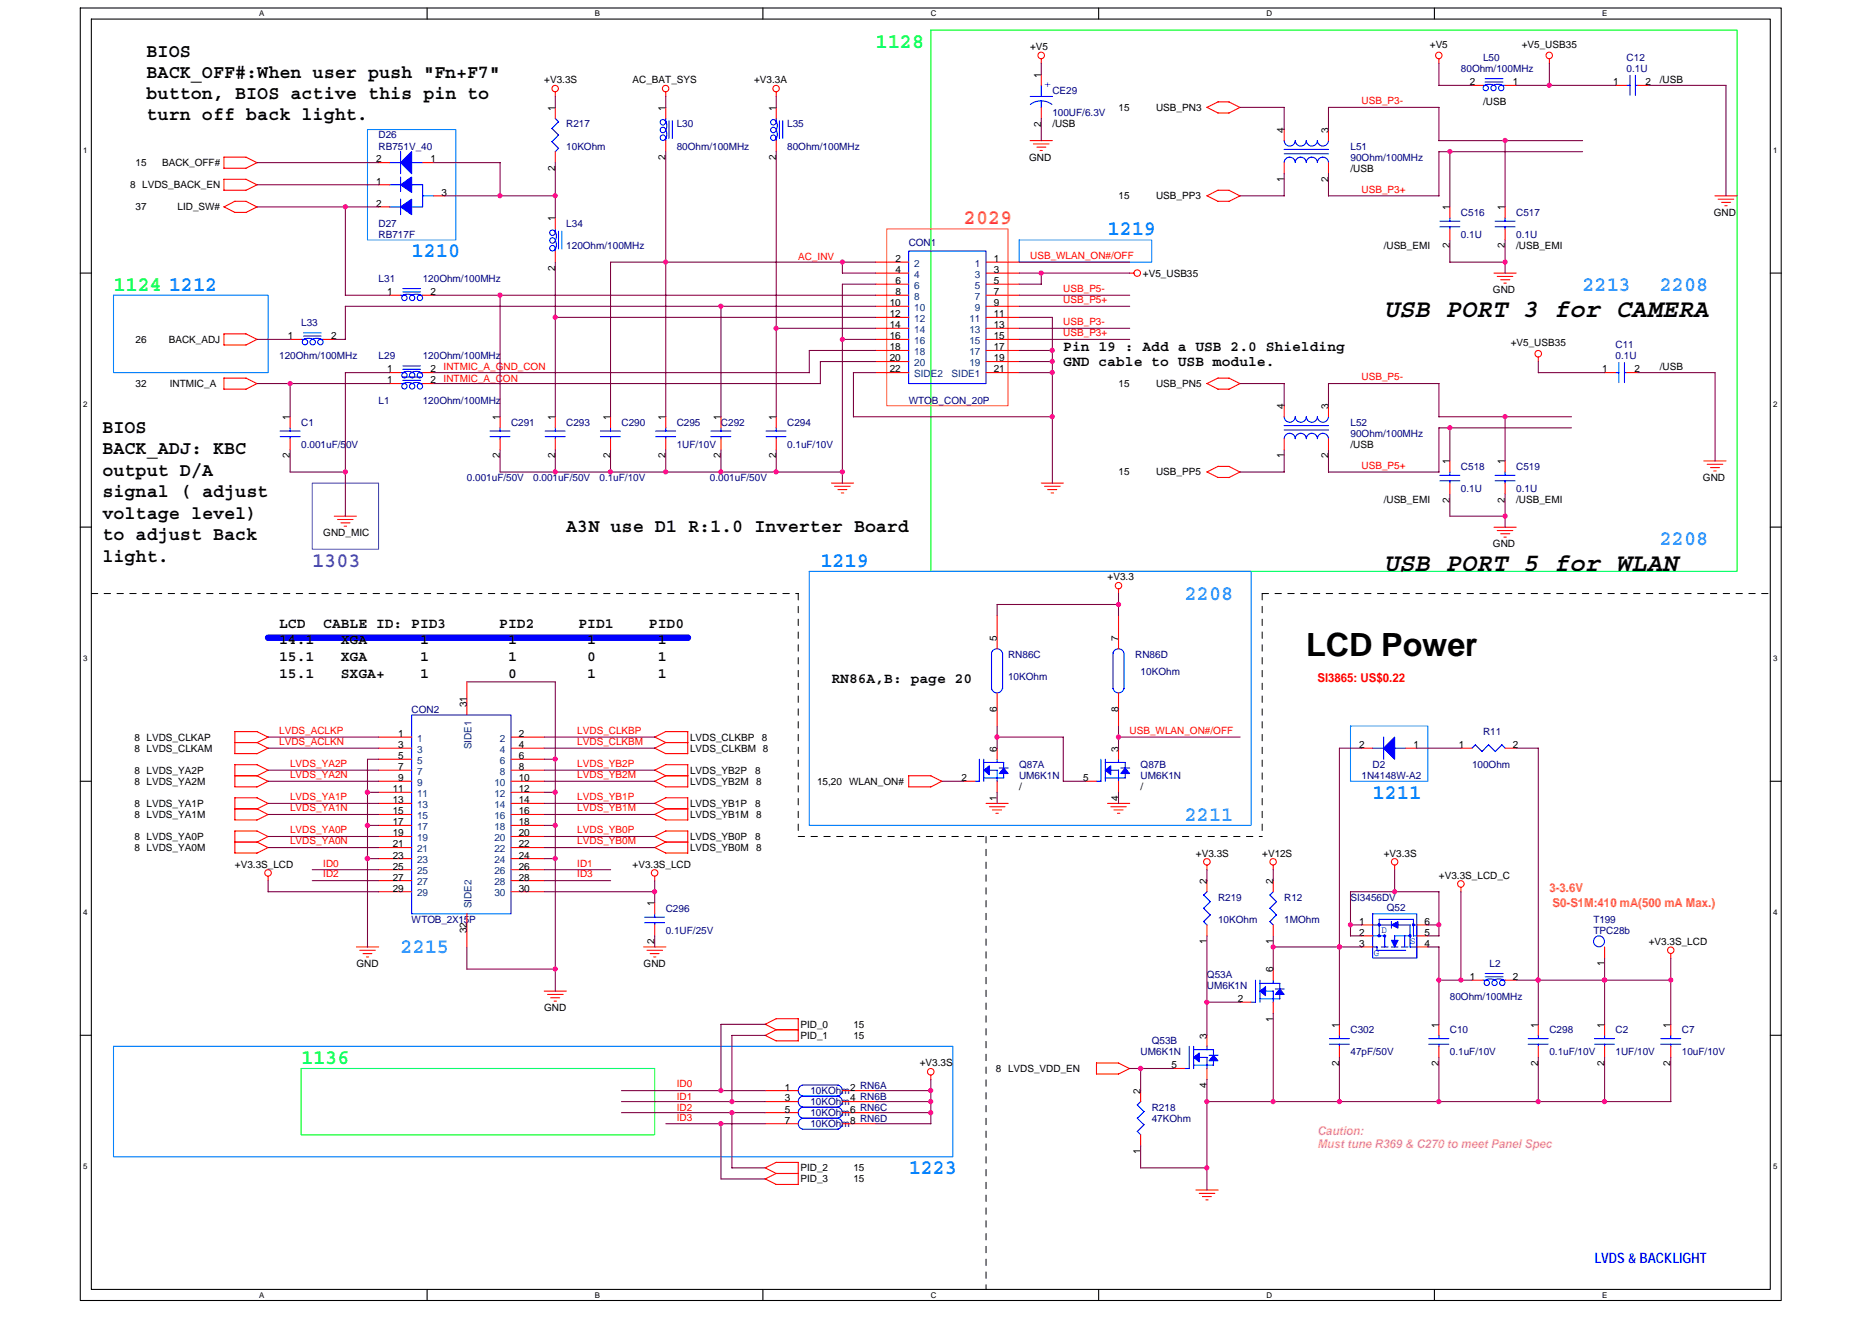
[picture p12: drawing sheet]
<svg xmlns="http://www.w3.org/2000/svg" width="297mm" height="210mm" viewBox="0 0 297 210" stroke-linecap="round" stroke-linejoin="round" font-family="sans-serif">
<defs><g id="words">
<text font-size="5.1" x="207.3" y="104.1">LCD Power</text>
<g font-size="4">
<text x="219.6" y="50.3">USB PORT 3 for CAMERA</text>
<text x="219.6" y="90.6">USB PORT 5 for WLAN</text>
</g>
<g font-size="3.3" fill="#0f0">
<text x="138.9" y="7.6">1128</text>
<text x="18" y="46.1">1124</text>
<text x="47.8" y="168.8">1136</text>
</g>
<text font-size="3.3" fill="#ff8000" x="152.9" y="35.6">2029</text>
<g font-size="3.3" fill="#0080ff">
<text x="65.3" y="40.9">1210</text>
<text x="175.7" y="37.3">1219</text>
<text x="26.8" y="46.1">1212</text>
<text x="130.2" y="89.9">1219</text>
<text x="217.8" y="126.7">1211</text>
<text x="144.2" y="186.3">1223</text>
</g>
<g font-size="3.3" fill="#0ff">
<text x="251.1" y="46.1">2213</text>
<text x="263.4" y="46.1">2208</text>
<text x="263.4" y="86.4">2208</text>
<text x="188" y="95.2">2208</text>
<text x="188" y="130.2">2211</text>
<text x="63.6" y="151.3">2215</text>
</g>
<text font-size="3.3" fill="#8000ff" x="49.5" y="89.9">1303</text>
<g font-size="3">
<text x="23.3" y="9.1">BIOS</text>
<text x="23.3" y="12.4">BACK_OFF#:When user push &quot;Fn+F7&quot;</text>
<text x="23.3" y="15.7">button, BIOS active this pin to</text>
<text x="23.3" y="19">turn off back light.</text>
<text x="16.3" y="68.6">BIOS</text>
<text x="16.3" y="72.1">BACK_ADJ: KBC</text>
<text x="16.3" y="75.5">output D/A</text>
<text x="16.3" y="78.9">signal ( adjust</text>
<text x="16.3" y="82.3">voltage level)</text>
<text x="16.3" y="85.7">to adjust Back</text>
<text x="16.3" y="89.1">light.</text>
<text x="89.8" y="84.4">A3N use D1 R:1.0 Inverter Board</text>
</g>
<g font-size="2.3">
<text x="168.7" y="55.8">Pin 19 : Add a USB 2.0 Shielding</text>
<text x="168.7" y="58.1">GND cable to USB module.</text>
<text x="44.3" y="99.6">LCD</text>
<text x="51.3" y="99.6">CABLE ID: PID3</text>
<text x="79.2" y="99.6">PID2</text>
<text x="91.8" y="99.6">PID1</text>
<text x="103" y="99.6">PID0</text>
<text x="44.3" y="102.2">14.1</text>
<text x="44.3" y="104.9">15.1</text>
<text x="44.3" y="107.5">15.1</text>
<text x="54.1" y="102.2">XGA</text>
<text x="54.1" y="104.9">XGA</text>
<text x="54.1" y="107.5">SXGA+</text>
<text x="66.7" y="102.2">1</text>
<text x="66.7" y="104.9">1</text>
<text x="66.7" y="107.5">1</text>
<text x="80.6" y="102.2">1</text>
<text x="80.6" y="104.9">1</text>
<text x="80.6" y="107.5">0</text>
<text x="93.2" y="102.2">1</text>
<text x="93.2" y="104.9">0</text>
<text x="93.2" y="107.5">1</text>
<text x="104.4" y="102.2">1</text>
<text x="104.4" y="104.9">1</text>
<text x="104.4" y="107.5">1</text>
<text x="131.9" y="108.3">RN86A,B: page 20</text>
</g>
<text font-size="2.3" fill="#00f" x="253" y="200.3">LVDS &amp; BACKLIGHT</text>
<text font-size="1.9" fill="#f00" x="209" y="108.2">SI3865: US$0.22</text>
<g font-size="1.9" fill="#ff8000">
<text x="245.8" y="141.5">3-3.6V</text>
<text x="246.4" y="143.9">S0-S1M:410 mA(500 mA Max.)</text>
</g>
<g font-size="1.9" fill="#ff80c0">
<text x="209" y="180.1">Caution:</text>
<text x="209" y="182.1">Must tune R369 &amp; C270 to meet Panel Spec</text>
</g>
<g font-size="1.6">
<text x="163.5" y="8">+V5</text>
<text x="226.9" y="7.6">+V5</text>
<text x="241.5" y="7.6">+V5_USB35</text>
<text x="86.4" y="13.2">+V3.3S</text>
<text x="88.1" y="17.6" transform="rotate(-90 88.1 17.6)">1</text>
<text x="100.4" y="13.2">AC_BAT_SYS</text>
<text x="105.6" y="17.6" transform="rotate(-90 105.6 17.6)">1</text>
<text x="119.7" y="13.2">+V3.3A</text>
<text x="123.1" y="17.6" transform="rotate(-90 123.1 17.6)">1</text>
<text x="165.2" y="12.3" transform="rotate(-90 165.2 12.3)">1</text>
<text x="177.5" y="17.6">15</text>
<text x="183.4" y="17.6">USB_PN3</text>
<text x="233.2" y="13.5">2</text>
<text x="235.3" y="16.7">/USB</text>
<text x="240" y="13.5">1</text>
<text x="256" y="13.5">1</text>
<text x="261.1" y="13.5">2</text>
<text x="263.4" y="13.2">/USB</text>
<text x="165.2" y="20.1" transform="rotate(-90 165.2 20.1)">2</text>
<text x="167" y="20.2">/USB</text>
<text x="203.7" y="21.1" transform="rotate(-90 203.7 21.1)">4</text>
<text x="210.8" y="21.1" transform="rotate(-90 210.8 21.1)">3</text>
<text x="20.6" y="29.9">8 LVDS_BACK_EN</text>
<text x="21.5" y="26.4">15</text>
<text x="25.7" y="26.4">BACK_OFF#</text>
<text x="59.7" y="25.8">2</text>
<text x="59.7" y="29.3">1</text>
<text x="68.3" y="25.8">1</text>
<text x="88.1" y="27.2" transform="rotate(-90 88.1 27.2)">2</text>
<text x="105.6" y="25.4" transform="rotate(-90 105.6 25.4)">2</text>
<text x="123.1" y="25.4" transform="rotate(-90 123.1 25.4)">2</text>
<text x="163.3" y="25.5">GND</text>
<text x="203.7" y="28.9" transform="rotate(-90 203.7 28.9)">1</text>
<text x="210.8" y="28.9" transform="rotate(-90 210.8 28.9)">2</text>
<text x="214.3" y="27.2">/USB</text>
<text x="21.5" y="33.4">37</text>
<text x="28.2" y="33.4">LID_SW#</text>
<text x="59.7" y="32.8">2</text>
<text x="70.1" y="31.1">3</text>
<text x="88.1" y="35.1" transform="rotate(-90 88.1 35.1)">1</text>
<text x="177.5" y="31.6">15</text>
<text x="183.4" y="31.6">USB_PP3</text>
<text x="230" y="33.3" transform="rotate(-90 230 33.3)">1</text>
<text x="238.8" y="33.3" transform="rotate(-90 238.8 33.3)">1</text>
<text x="271.9" y="34.2">GND</text>
<text x="142.1" y="41.6">2</text>
<text x="157.7" y="41.6">1</text>
<text x="219.6" y="39.5">/USB_EMI</text>
<text x="230" y="39.4" transform="rotate(-90 230 39.4)">2</text>
<text x="238.8" y="39.4" transform="rotate(-90 238.8 39.4)">2</text>
<text x="240.6" y="39.5">/USB_EMI</text>
<text x="61.4" y="46.8">1</text>
<text x="68.3" y="46.8">2</text>
<text x="88.1" y="42.9" transform="rotate(-90 88.1 42.9)">2</text>
<text x="142.1" y="43.3">4</text>
<text x="142.1" y="45.1">6</text>
<text x="142.1" y="46.8">8</text>
<text x="157.7" y="43.3">3</text>
<text x="157.7" y="45.1">5</text>
<text x="157.7" y="46.8">7</text>
<text x="181.4" y="43.9">+V5_USB35</text>
<text x="236.9" y="46.5">GND</text>
<text x="45.7" y="53.8">1</text>
<text x="52.5" y="53.8">2</text>
<text x="141.2" y="48.6">10</text>
<text x="141.2" y="50.3">12</text>
<text x="141.2" y="52.1">14</text>
<text x="141.2" y="53.8">16</text>
<text x="157.7" y="48.6">9</text>
<text x="157.7" y="50.3">11</text>
<text x="157.7" y="52.1">13</text>
<text x="157.7" y="53.8">15</text>
<text x="21.5" y="54.4">26</text>
<text x="26.8" y="54.4">BACK_ADJ</text>
<text x="61.4" y="59.1">1</text>
<text x="68.3" y="59.1">2</text>
<text x="141.2" y="55.6">18</text>
<text x="141.2" y="57.3">20</text>
<text x="141.2" y="59.1">22</text>
<text x="157.7" y="55.6">17</text>
<text x="157.7" y="57.3">19</text>
<text x="157.7" y="59.1">21</text>
<text x="239.7" y="54.9">+V5_USB35</text>
<text x="254.2" y="59.1">1</text>
<text x="259.3" y="59.1">2</text>
<text x="263.4" y="58.8">/USB</text>
<text x="21.5" y="61.4">32</text>
<text x="26.9" y="61.4">INTMIC_A</text>
<text x="61.4" y="60.8">1</text>
<text x="68.3" y="60.8">2</text>
<text x="177.5" y="61.4">15</text>
<text x="183.4" y="61.4">USB_PN5</text>
<text x="203.7" y="64.9" transform="rotate(-90 203.7 64.9)">4</text>
<text x="210.8" y="64.9" transform="rotate(-90 210.8 64.9)">3</text>
<text x="46" y="66.7" transform="rotate(-90 46 66.7)">1</text>
<text x="79.3" y="66.7" transform="rotate(-90 79.3 66.7)">1</text>
<text x="88.1" y="66.7" transform="rotate(-90 88.1 66.7)">1</text>
<text x="96.9" y="66.7" transform="rotate(-90 96.9 66.7)">1</text>
<text x="105.6" y="66.7" transform="rotate(-90 105.6 66.7)">1</text>
<text x="114.4" y="66.7" transform="rotate(-90 114.4 66.7)">1</text>
<text x="123.1" y="66.7" transform="rotate(-90 123.1 66.7)">1</text>
<text x="214.3" y="71">/USB</text>
<text x="46" y="72.7" transform="rotate(-90 46 72.7)">2</text>
<text x="79.3" y="72.7" transform="rotate(-90 79.3 72.7)">2</text>
<text x="88.1" y="72.7" transform="rotate(-90 88.1 72.7)">2</text>
<text x="96.9" y="72.7" transform="rotate(-90 96.9 72.7)">2</text>
<text x="105.6" y="72.7" transform="rotate(-90 105.6 72.7)">2</text>
<text x="114.4" y="72.7" transform="rotate(-90 114.4 72.7)">2</text>
<text x="123.1" y="72.7" transform="rotate(-90 123.1 72.7)">2</text>
<text x="177.5" y="75.4">15</text>
<text x="183.4" y="75.4">USB_PP5</text>
<text x="203.7" y="72.7" transform="rotate(-90 203.7 72.7)">1</text>
<text x="210.8" y="72.7" transform="rotate(-90 210.8 72.7)">2</text>
<text x="230" y="73.7" transform="rotate(-90 230 73.7)">1</text>
<text x="238.8" y="73.7" transform="rotate(-90 238.8 73.7)">1</text>
<text x="270.2" y="76.3">GND</text>
<text x="219.6" y="79.8">/USB_EMI</text>
<text x="230" y="79.7" transform="rotate(-90 230 79.7)">2</text>
<text x="238.8" y="79.7" transform="rotate(-90 238.8 79.7)">2</text>
<text x="240.6" y="79.8">/USB_EMI</text>
<text x="51.3" y="85.1">GND_MIC</text>
<text x="236.9" y="86.8">GND</text>
<text x="175.7" y="92.1">+V3.3</text>
<text x="158.2" y="101.7" transform="rotate(-90 158.2 101.7)">5</text>
<text x="177.5" y="101.7" transform="rotate(-90 177.5 101.7)">7</text>
<text x="74.1" y="112.2" transform="rotate(-90 74.1 112.2)">31</text>
<text x="158.2" y="113" transform="rotate(-90 158.2 113)">6</text>
<text x="177.5" y="113" transform="rotate(-90 177.5 113)">8</text>
<text x="21.3" y="119.2">8 LVDS_CLKAM</text>
<text x="21.3" y="117.5">8 LVDS_CLKAP</text>
<text x="63.2" y="116.9">1</text>
<text x="63.2" y="118.7">3</text>
<text x="82.3" y="116.9">2</text>
<text x="82.3" y="118.7">4</text>
<text x="109.5" y="119.2">LVDS_CLKBM 8</text>
<text x="109.5" y="117.5">LVDS_CLKBP</text>
<text x="120.9" y="117.5">8</text>
<text x="158.2" y="119.2" transform="rotate(-90 158.2 119.2)">6</text>
<text x="177.5" y="119.2" transform="rotate(-90 177.5 119.2)">3</text>
<text x="215.7" y="118.7">2</text>
<text x="224.3" y="118.7">1</text>
<text x="231.5" y="118.7">1</text>
<text x="240" y="118.7">2</text>
<text x="21.3" y="122.7">8 LVDS_YA2P</text>
<text x="21.3" y="124.5">8 LVDS_YA2M</text>
<text x="62.3" y="125.7">11</text>
<text x="63.2" y="120.4">5</text>
<text x="63.2" y="122.2">7</text>
<text x="63.2" y="123.9">9</text>
<text x="82.3" y="120.4">6</text>
<text x="82.3" y="122.2">8</text>
<text x="82.3" y="123.9">10</text>
<text x="82.3" y="125.7">12</text>
<text x="109.5" y="122.7">LVDS_YB2P</text>
<text x="109.5" y="124.5">LVDS_YB2M</text>
<text x="119.8" y="122.7">8</text>
<text x="120" y="124.5">8</text>
<text x="129.6" y="124.5">15,20</text>
<text x="134.7" y="124.5">WLAN_ON#</text>
<text x="152.6" y="123.9">2</text>
<text x="161.7" y="125.4">/</text>
<text x="171.9" y="123.9">5</text>
<text x="181" y="125.4">/</text>
<text x="21.3" y="129.8">8 LVDS_YA1M</text>
<text x="21.3" y="128">8 LVDS_YA1P</text>
<text x="62.3" y="127.4">13</text>
<text x="62.3" y="129.2">15</text>
<text x="62.3" y="130.9">17</text>
<text x="82.3" y="127.4">14</text>
<text x="82.3" y="129.2">16</text>
<text x="82.3" y="130.9">18</text>
<text x="109.5" y="129.8">LVDS_YB1M</text>
<text x="109.5" y="128">LVDS_YB1P</text>
<text x="119.8" y="128">8</text>
<text x="120" y="129.8">8</text>
<text x="158.2" y="127" transform="rotate(-90 158.2 127)">1</text>
<text x="177.5" y="127" transform="rotate(-90 177.5 127)">4</text>
<text x="21.3" y="133.3">8 LVDS_YA0P</text>
<text x="21.3" y="135">8 LVDS_YA0M</text>
<text x="37.3" y="137.6">+V3.3S_LCD</text>
<text x="62.3" y="132.7">19</text>
<text x="62.3" y="134.5">21</text>
<text x="62.3" y="136.2">23</text>
<text x="62.3" y="138">25</text>
<text x="82.3" y="132.7">20</text>
<text x="82.3" y="134.5">22</text>
<text x="82.3" y="136.2">24</text>
<text x="82.3" y="138">26</text>
<text x="100.4" y="137.6">+V3.3S_LCD</text>
<text x="109.5" y="133.3">LVDS_YB0P</text>
<text x="109.5" y="135">LVDS_YB0M</text>
<text x="119.8" y="133.3">8</text>
<text x="120" y="135">8</text>
<text x="189.8" y="135.9">+V3.3S</text>
<text x="200.3" y="135.9">+V12S</text>
<text x="219.6" y="135.9">+V3.3S</text>
<text x="62.3" y="139.7">27</text>
<text x="62.3" y="141.5">29</text>
<text x="82.3" y="139.7">28</text>
<text x="82.3" y="141.5">30</text>
<text x="103.9" y="143.8" transform="rotate(-90 103.9 143.8)">1</text>
<text x="191.5" y="140.3" transform="rotate(-90 191.5 140.3)">2</text>
<text x="202" y="140.3" transform="rotate(-90 202 140.3)">2</text>
<text x="228.3" y="139.4">+V3.3S_LCD_C</text>
<text x="74.1" y="148.1" transform="rotate(-90 74.1 148.1)">32</text>
<text x="103.9" y="149.8" transform="rotate(-90 103.9 149.8)">2</text>
<text x="191.5" y="149.8" transform="rotate(-90 191.5 149.8)">1</text>
<text x="202" y="149.8" transform="rotate(-90 202 149.8)">1</text>
<text x="215.7" y="146.7">1</text>
<text x="215.7" y="148.5">2</text>
<text x="226" y="148.5">5</text>
<text x="226" y="146.7">6</text>
<text x="261.6" y="149.9">+V3.3S_LCD</text>
<text x="56.6" y="153.4">GND</text>
<text x="102.1" y="153.4">GND</text>
<text x="202" y="154.3" transform="rotate(-90 202 154.3)">6</text>
<text x="215.7" y="150.2">3</text>
<text x="226" y="150.2">4</text>
<text x="233.2" y="155.5">1</text>
<text x="240" y="155.5">2</text>
<text x="254.6" y="153.3" transform="rotate(-90 254.6 153.3)">1</text>
<text x="86.4" y="160.4">GND</text>
<text x="196.4" y="159">2</text>
<text x="127" y="163">PID_0</text>
<text x="127" y="164.8">PID_1</text>
<text x="135.4" y="163">15</text>
<text x="135.4" y="164.8">15</text>
<text x="191.5" y="164.8" transform="rotate(-90 191.5 164.8)">3</text>
<text x="202" y="162.1" transform="rotate(-90 202 162.1)">1</text>
<text x="212.5" y="163" transform="rotate(-90 212.5 163)">1</text>
<text x="228.3" y="163" transform="rotate(-90 228.3 163)">1</text>
<text x="244.1" y="163" transform="rotate(-90 244.1 163)">1</text>
<text x="254.6" y="163" transform="rotate(-90 254.6 163)">1</text>
<text x="265.1" y="163" transform="rotate(-90 265.1 163)">1</text>
<text x="124.5" y="173">1</text>
<text x="134.9" y="173">2 RN6A</text>
<text x="145.9" y="169.2">+V3.3S</text>
<text x="158" y="170.1">8 LVDS_VDD_EN</text>
<text x="181" y="173.5" transform="rotate(-90 181 173.5)">2</text>
<text x="185.9" y="169.5">5</text>
<text x="191.5" y="172.6" transform="rotate(-90 191.5 172.6)">4</text>
<text x="212.5" y="169.1" transform="rotate(-90 212.5 169.1)">2</text>
<text x="228.3" y="169.1" transform="rotate(-90 228.3 169.1)">2</text>
<text x="244.1" y="169.1" transform="rotate(-90 244.1 169.1)">2</text>
<text x="254.6" y="169.1" transform="rotate(-90 254.6 169.1)">2</text>
<text x="265.1" y="169.1" transform="rotate(-90 265.1 169.1)">2</text>
<text x="124.5" y="174.8">3</text>
<text x="124.5" y="176.5">5</text>
<text x="124.5" y="178.3">7</text>
<text x="134.9" y="174.8">4 RN6B</text>
<text x="134.9" y="176.5">6 RN6C</text>
<text x="134.9" y="178.3">8 RN6D</text>
<text x="127" y="185.8">PID_2</text>
<text x="135.4" y="185.8">15</text>
<text x="181" y="183.1" transform="rotate(-90 181 183.1)">1</text>
<text x="127" y="187.6">PID_3</text>
<text x="135.4" y="187.6">15</text>
</g>
<g font-size="1.6" fill="#000080">
<text x="231.8" y="11.5">80Ohm/100MHz</text>
<text x="235.3" y="9.7">L50</text>
<text x="258.1" y="9.7">C12</text>
<text x="258.1" y="11.5">0.1U</text>
<text x="167" y="15">CE29</text>
<text x="60.1" y="22">D26</text>
<text x="60.1" y="23.7">RB751V_40</text>
<text x="89.8" y="20.2">R217</text>
<text x="89.8" y="23.7">10KOhm</text>
<text x="107.4" y="20.2">L30</text>
<text x="107.4" y="23.7">80Ohm/100MHz</text>
<text x="124.9" y="20.2">L35</text>
<text x="124.9" y="23.7">80Ohm/100MHz</text>
<text x="167" y="18.5">100UF/6.3V</text>
<text x="214.3" y="23.7">L51</text>
<text x="214.3" y="25.5">90Ohm/100MHz</text>
<text x="60.1" y="36">D27</text>
<text x="89.8" y="36">L34</text>
<text x="231.8" y="34.2">C516</text>
<text x="240.6" y="34.2">C517</text>
<text x="60.1" y="37.7">RB717F</text>
<text x="89.8" y="39.5">120Ohm/100MHz</text>
<text x="144.2" y="39">CON1</text>
<text x="231.8" y="37.7">0.1U</text>
<text x="240.6" y="37.7">0.1U</text>
<text x="60.1" y="44.7">L31</text>
<text x="67.1" y="44.7">120Ohm/100MHz</text>
<text x="47.8" y="51.8">L33</text>
<text x="44.3" y="57">120Ohm/100MHz</text>
<text x="60.1" y="57">L29</text>
<text x="67.1" y="57">120Ohm/100MHz</text>
<text x="256.3" y="55.3">C11</text>
<text x="256.3" y="57">0.1U</text>
<text x="60.1" y="64">L1</text>
<text x="67.1" y="64">120Ohm/100MHz</text>
<text x="144.2" y="64">WTOB_CON_20P</text>
<text x="47.8" y="67.5">C1</text>
<text x="47.8" y="71">0.001uF/50V</text>
<text x="81.1" y="67.5">C291</text>
<text x="89.8" y="67.5">C293</text>
<text x="98.6" y="67.5">C290</text>
<text x="107.4" y="67.5">C295</text>
<text x="107.4" y="71">1UF/10V</text>
<text x="114.4" y="67.5">C292</text>
<text x="124.9" y="67.5">C294</text>
<text x="124.9" y="71">0.1uF/10V</text>
<text x="214.3" y="67.5">L52</text>
<text x="214.3" y="69.3">90Ohm/100MHz</text>
<text x="74.1" y="76.3">0.001uF/50V</text>
<text x="84.6" y="76.3">0.001uF/50V</text>
<text x="95.1" y="76.3">0.1uF/10V</text>
<text x="112.6" y="76.3">0.001uF/50V</text>
<text x="231.8" y="74.5">C518</text>
<text x="240.6" y="74.5">C519</text>
<text x="231.8" y="78.1">0.1U</text>
<text x="240.6" y="78.1">0.1U</text>
<text x="160" y="104.4">RN86C</text>
<text x="160" y="107.8">10KOhm</text>
<text x="180.1" y="104.4">RN86D</text>
<text x="181" y="107.1">10KOhm</text>
<text x="65.3" y="113.1">CON2</text>
<text x="235.3" y="116.6">R11</text>
<text x="161.7" y="121.9">Q87A</text>
<text x="161.7" y="123.6">UM6K1N</text>
<text x="181" y="121.9">Q87B</text>
<text x="181" y="123.6">UM6K1N</text>
<text x="216" y="123.6">1N4148W-A2</text>
<text x="217.8" y="121.9">D2</text>
<text x="233.6" y="121.9">100Ohm</text>
<text x="193.3" y="142.9">R219</text>
<text x="203.8" y="142.9">R12</text>
<text x="214.3" y="142.9">SI3456DV</text>
<text x="65.3" y="146.4">WTOB_2X15P</text>
<text x="105.6" y="144.7">C296</text>
<text x="105.6" y="148.2">0.1UF/25V</text>
<text x="193.3" y="146.4">10KOhm</text>
<text x="203.8" y="146.4">1MOhm</text>
<text x="220.1" y="144.5">Q52</text>
<text x="252.9" y="146.4">T199</text>
<text x="252.9" y="148.2">TPC28b</text>
<text x="191.5" y="155.2">Q53A</text>
<text x="236.4" y="153.4">L2</text>
<text x="191.5" y="156.9">UM6K1N</text>
<text x="230.1" y="158.7">80Ohm/100MHz</text>
<text x="181" y="167.4">UM6K1N</text>
<text x="182.7" y="165.7">Q53B</text>
<text x="214.3" y="163.9">C302</text>
<text x="214.3" y="167.4">47pF/50V</text>
<text x="230.1" y="163.9">C10</text>
<text x="230.1" y="167.4">0.1uF/10V</text>
<text x="245.8" y="163.9">C298</text>
<text x="245.8" y="167.4">0.1uF/10V</text>
<text x="256.3" y="163.9">C2</text>
<text x="256.3" y="167.4">1UF/10V</text>
<text x="266.9" y="163.9">C7</text>
<text x="266.9" y="167.4">10uF/10V</text>
<text x="128.6" y="173.6">10KOhm</text>
<text x="128.6" y="175.3">10KOhm</text>
<text x="128.6" y="177.1">10KOhm</text>
<text x="128.6" y="178.8">10KOhm</text>
<text x="182.7" y="176.2">R218</text>
<text x="182.7" y="177.9">47KOhm</text>
</g>
<g font-size="1.6" fill="#00f">
<text x="165.8" y="13.8">+</text>
<text x="219.2" y="148">D</text>
<text x="223.7" y="149.7">S</text>
<text x="218" y="151.7">G</text>
</g>
<g font-size="1.6" fill="#f00">
<text x="216" y="16.5">USB_P3-</text>
<text x="216" y="30.6">USB_P3+</text>
<text x="126.7" y="41.3">AC_INV</text>
<text x="163.5" y="41.1">USB_WLAN_ON#/OFF</text>
<text x="168.7" y="46.3">USB_P5-</text>
<text x="168.7" y="48.1">USB_P5+</text>
<text x="168.7" y="51.6">USB_P3-</text>
<text x="168.7" y="53.3">USB_P3+</text>
<text x="70.4" y="58.8">INTMIC_A_GND_CON</text>
<text x="70.4" y="60.5">INTMIC_A_CON</text>
<text x="216" y="60.3">USB_P5-</text>
<text x="216" y="74.4">USB_P5+</text>
<text x="44.3" y="116.4">LVDS_ACLKP</text>
<text x="44.3" y="118.2">LVDS_ACLKN</text>
<text x="91.6" y="118.2">LVDS_CLKBM</text>
<text x="91.6" y="116.4">LVDS_CLKBP</text>
<text x="179.2" y="116.4">USB_WLAN_ON#/OFF</text>
<text x="46" y="121.7">LVDS_YA2P</text>
<text x="46" y="123.4">LVDS_YA2N</text>
<text x="91.6" y="123.4">LVDS_YB2M</text>
<text x="91.6" y="121.7">LVDS_YB2P</text>
<text x="46" y="128.7">LVDS_YA1N</text>
<text x="46" y="127">LVDS_YA1P</text>
<text x="91.6" y="128.7">LVDS_YB1M</text>
<text x="91.6" y="127">LVDS_YB1P</text>
<text x="46" y="132.2">LVDS_YA0P</text>
<text x="46" y="134">LVDS_YA0N</text>
<text x="51.3" y="137.5">ID0</text>
<text x="91.6" y="137.5">ID1</text>
<text x="91.6" y="132.2">LVDS_YB0P</text>
<text x="91.6" y="134">LVDS_YB0M</text>
<text x="51.3" y="139.2">ID2</text>
<text x="91.6" y="139.2">ID3</text>
<text x="107.4" y="172.5">ID0</text>
<text x="107.4" y="177.8">ID3</text>
<text x="107.4" y="174.5">ID1</text>
<text x="107.4" y="176.2">ID2</text>
</g>
<g font-size="1.6" fill="#004080">
<text x="145.1" y="42.3">2</text>
<text x="145.1" y="44">4</text>
<text x="145.1" y="45.8">6</text>
<text x="145.1" y="47.6">8</text>
<text x="154.7" y="42.3">1</text>
<text x="154.7" y="44">3</text>
<text x="154.7" y="45.8">5</text>
<text x="154.7" y="47.6">7</text>
<text x="145.1" y="49.3">10</text>
<text x="145.1" y="51.1">12</text>
<text x="145.1" y="52.8">14</text>
<text x="153.8" y="51.1">11</text>
<text x="153.8" y="52.8">13</text>
<text x="154.7" y="49.3">9</text>
<text x="145.1" y="54.6">16</text>
<text x="145.1" y="56.3">18</text>
<text x="145.1" y="58.1">20</text>
<text x="145.1" y="59.8">SIDE2</text>
<text x="151" y="59.8">SIDE1</text>
<text x="153.8" y="54.6">15</text>
<text x="153.8" y="56.3">17</text>
<text x="153.8" y="58.1">19</text>
<text x="66.2" y="117.7">1</text>
<text x="66.2" y="119.4">3</text>
<text x="74.8" y="118.9" transform="rotate(-90 74.8 118.9)">SIDE1</text>
<text x="79.3" y="117.7">2</text>
<text x="79.3" y="119.4">4</text>
<text x="66.2" y="121.2">5</text>
<text x="66.2" y="122.9">7</text>
<text x="66.2" y="124.7">9</text>
<text x="78.4" y="124.7">10</text>
<text x="79.3" y="121.2">6</text>
<text x="79.3" y="122.9">8</text>
<text x="66.2" y="126.4">11</text>
<text x="66.2" y="128.2">13</text>
<text x="66.2" y="129.9">15</text>
<text x="66.2" y="131.7">17</text>
<text x="78.4" y="126.4">12</text>
<text x="78.4" y="128.2">14</text>
<text x="78.4" y="129.9">16</text>
<text x="78.4" y="131.7">18</text>
<text x="66.2" y="133.4">19</text>
<text x="66.2" y="135.2">21</text>
<text x="66.2" y="136.9">23</text>
<text x="78.4" y="133.4">20</text>
<text x="78.4" y="135.2">22</text>
<text x="78.4" y="136.9">24</text>
<text x="66.2" y="138.7">25</text>
<text x="66.2" y="140.4">27</text>
<text x="66.2" y="142.2">29</text>
<text x="78.4" y="138.7">26</text>
<text x="78.4" y="140.4">28</text>
<text x="78.4" y="142.2">30</text>
<text x="74.8" y="144.1" transform="rotate(-90 74.8 144.1)">SIDE2</text>
</g>
<g font-size="1.3">
<text x="41.1" y="2.6">A</text>
<text x="94.4" y="2.6">B</text>
<text x="147.7" y="2.6">C</text>
<text x="201" y="2.6">D</text>
<text x="254.2" y="2.6">E</text>
<text x="13.2" y="24.3">1</text>
<text x="281.3" y="24.3">1</text>
<text x="13.2" y="64.6">2</text>
<text x="281.3" y="64.6">2</text>
<text x="13.2" y="104.9">3</text>
<text x="281.3" y="104.9">3</text>
<text x="13.2" y="145.2">4</text>
<text x="281.3" y="145.2">4</text>
<text x="13.2" y="185.5">5</text>
<text x="281.3" y="185.5">5</text>
<text x="41.1" y="205.9">A</text>
<text x="94.4" y="205.9">B</text>
<text x="147.7" y="205.9">C</text>
<text x="201" y="205.9">D</text>
<text x="254.2" y="205.9">E</text>
</g>
</g></defs>
<path d="M12.7 1.3h269.9v205h-269.9zM14.5 3h266.4v201.6h-266.4z" fill="none" stroke="#000" stroke-width=".17"/>
<g fill="#fff">
<path d="M41.1 1.5h.8v1.4h-.8z"/>
<path d="M41.1 204.8h.8v1.4h-.8z"/>
</g>
<path d="M67.8 1.3v1.7M67.8 204.6v1.7" fill="none" stroke="#000" stroke-width=".17"/>
<g fill="#fff">
<path d="M94.4 1.5h.8v1.4h-.8z"/>
<path d="M94.4 204.8h.8v1.4h-.8z"/>
</g>
<path d="M121 1.3v1.7M121 204.6v1.7" fill="none" stroke="#000" stroke-width=".17"/>
<g fill="#fff">
<path d="M147.7 1.5h.9v1.4h-.9z"/>
<path d="M147.7 204.8h.9v1.4h-.9z"/>
</g>
<path d="M174.3 1.3v1.7M174.3 204.6v1.7" fill="none" stroke="#000" stroke-width=".17"/>
<g fill="#fff">
<path d="M201 1.5h.8v1.4h-.8z"/>
<path d="M201 204.8h.8v1.4h-.8z"/>
</g>
<path d="M227.6 1.3v1.7M227.6 204.6v1.7" fill="none" stroke="#000" stroke-width=".17"/>
<g fill="#fff">
<path d="M254.2 1.5h.9v1.4h-.9z"/>
<path d="M254.2 204.8h.9v1.4h-.9z"/>
<path d="M13.2 23.2h.7v1.4h-.7z"/>
<path d="M281.3 23.2h.7v1.4h-.7z"/>
<path d="M13.2 63.5h.7v1.4h-.7z"/>
<path d="M281.3 63.5h.7v1.4h-.7z"/>
</g>
<path d="M12.7 43.3h1.8M280.9 43.3h1.8" fill="none" stroke="#000" stroke-width=".17"/>
<g fill="#fff">
<path d="M13.2 103.8h.7v1.4h-.7z"/>
<path d="M281.3 103.8h.7v1.4h-.7z"/>
</g>
<path d="M12.7 83.6h1.8M280.9 83.6h1.8" fill="none" stroke="#000" stroke-width=".17"/>
<g fill="#fff">
<path d="M13.2 144.1h.7v1.4h-.7z"/>
<path d="M281.3 144.1h.7v1.4h-.7z"/>
</g>
<path d="M12.7 124h1.8M280.9 124h1.8" fill="none" stroke="#000" stroke-width=".17"/>
<g fill="#fff">
<path d="M13.2 184.4h.7v1.4h-.7z"/>
<path d="M281.3 184.4h.7v1.4h-.7z"/>
</g>
<path d="M12.7 164.3h1.8M280.9 164.3h1.8" fill="none" stroke="#000" stroke-width=".17"/>
<path d="M14.5 94.2h112.2M126.7 94.2v38.5M200.3 94.2v38.5M200.3 94.2h80.6M126.7 132.7h73.6M156.5 132.7v71.9" fill="none" stroke="#000" stroke-width=".16" stroke-dasharray="1 1 1 1 1 1 1 1"/>
<path d="M42.5 101.2h66.7" fill="none" stroke="#00f" stroke-width="1"/>
<path d="M147.7 4.8h127.9v85.9h-127.9zM47.8 169.5h56.1v10.5h-56.1z" fill="none" stroke="#0f0" stroke-width=".17"/>
<path d="M58.3 20.6h14v17.5h-14zM161.7 38.1h21v3.5h-21zM18 46.8h24.5v12.3h-24.5zM128.4 90.7h70.1v40.3h-70.1zM214.3 115.2h12.3v8.8h-12.3zM18 166h133.2v17.5h-133.2z" fill="none" stroke="#0080ff" stroke-width=".17"/>
<path d="M49.5 76.6h10.6v10.5h-10.6z" fill="none" stroke="#8000ff" stroke-width=".17"/>
<path d="M140.7 36.3h19.3v28.1h-19.3z" fill="none" stroke="#ff8000" stroke-width=".17"/>
<g fill="none" stroke="#f00" stroke-width=".17">
<path d="M88.1 14.6v.7M88.1 17v1.8M105.6 14.6v.7M105.6 17v1.8M123.2 14.6v.7M123.2 17v1.8M165.2 9.3v.8M165.2 11.8v1.7M165.2 17v1.8M191.5 17l1.7 .9h1.8M193.3 16.2h1.7l1.8 .9M193.3 16.2l-1.8 .8"/>
<path d="M196.8 17l-1.8 .9M228.3 9.3v.8M233.6 13.5h1.7M238.8 13.5h1.8M245.8 9.3v.8M256.3 13.5h1.8M259.9 13.5h1.7M35.5 32.8l1.8 .9M35.5 30.2h3.5M35.5 26.7h3.5M35.5 32.8l1.8-.9h1.7l1.8 1M35.5 24.9v1.8"/>
<path d="M35.5 24.9h3.5l1.8 .9M37.3 33.7h1.7M40.8 32.8l-1.8 .9M40.8 29.3l-1.8 .9M40.8 25.8l-1.8 .9M40.8 29.3l-1.8-.9h-3.5v1.8M60.1 25.8h1.7M60.1 29.3h1.7M60.1 32.8h1.7M67.1 25.8h1.7M68.8 31.1h1.8M88.1 24.1v1.7"/>
<path d="M88.1 34.6v1.7M88.1 39.8v1.8M105.6 22.3v1.8M123.2 22.3v1.8M163.4 22.3h3.6M164 22.8h2.5M164.5 23.3h1.4M165 23.9h.4M191.5 31.1l1.7 .8h1.8M193.3 30.2h1.7l1.8 .9M193.3 30.2l-1.8 .9M196.8 31.1l-1.8 .9"/>
<path d="M203.8 20.6v1.7M203.8 25.8v1.8M210.8 20.6v1.7M210.8 25.8v1.8M230.1 32.8v1.8M230.1 36.3v1.8M238.8 32.8v1.8M238.8 36.3v1.8M272.1 31.1h3.5M272.6 31.6h2.5M273.2 32.1h1.4M273.7 32.6h.4"/>
<path d="M35.5 53h3.5M35.5 53v1.8l3.5-.1 1.8-.9M39 53l1.8 .8M46 53.8h1.8M51.3 53.8h1.8M61.8 59.1h1.8M61.8 46.8h1.8M67.1 59.1h1.7M67.1 46.8h1.7M138.9 43.3h5.3M138.9 59.1h5.3M138.9 41.6h5.3"/>
<path d="M138.9 45.1h5.3M138.9 46.8h5.3M138.9 48.6h5.3M138.9 50.4h5.3M138.9 52.1h5.3M138.9 53.8h5.3M138.9 55.6h5.3M138.9 57.4h5.3M156.5 43.3h5.2M156.5 59.1h5.2M156.5 41.6h5.2M156.5 45.1h5.2"/>
<path d="M156.5 46.8h5.2M156.5 48.6h5.2M156.5 50.4h5.2M156.5 52.1h5.2M156.5 53.8h5.2M156.5 55.6h5.2M156.5 57.4h5.2M179.2 43.3h.7M193.3 60h1.7l1.8 .9M193.3 60l-1.8 .9M237.1 43.3h3.5M237.6 43.9h2.4"/>
<path d="M238.1 44.4h1.5M238.6 44.9h.4M244.1 56.7v.7M254.6 59.1h1.7M258.1 59.1h1.8M35.5 61.7h3.5M40.8 60.9l-1.8 .9M40.8 60.9l-1.8-.9h-3.5v1.7M46 66.1v1.8M46 69.6v1.8M61.8 60.9h1.8M67.1 60.9h1.7"/>
<path d="M79.4 66.1v1.8M79.4 69.6v1.8M88.1 66.1v1.8M88.1 69.6v1.8M96.9 66.1v1.8M96.9 69.6v1.8M105.6 66.1v1.8M105.6 69.6v1.8M114.4 66.1v1.8M114.4 69.6v1.8M123.2 66.1v1.8M123.2 69.6v1.8"/>
<path d="M131.9 76.6h3.5M132.4 77.2h2.5M132.9 77.7h1.5M133.5 78.2h.4M165.2 76.6h3.5M165.8 77.2h2.4M166.2 77.7h1.5M166.8 78.2h.4M191.5 60.8l1.7 .9h1.8M191.5 74.9l1.7 .9h1.8M193.3 74h1.7l1.8 .9M193.3 74l-1.8 .9"/>
<path d="M196.8 60.9l-1.8 .9M196.8 74.9l-1.8 .9M203.8 64.4v1.7M203.8 69.6v1.8M210.8 64.4v1.7M210.8 69.6v1.8M230.1 73.1v1.8M230.1 76.6v1.8M238.8 73.1v1.8M238.8 76.6v1.8M270.4 73.1h3.5M270.9 73.7h2.5"/>
<path d="M271.4 74.2h1.5M271.9 74.7h.4M53 81.9h3.6M53.5 82.4h2.5M54.1 83h1.4M54.6 83.5h.4M158.2 97.7v5.2M177.5 93.5v.7M177.5 97.7v5.2M237.1 83.7h3.5M237.6 84.2h2.4M238.1 84.7h1.5"/>
<path d="M238.6 85.2h.4M37.3 117.8h3.5M37.3 119.6h3.5M40.8 116.1l1.8 .9M40.8 116.1h-3.5v3.5M42.5 116.9l-1.7 .9 1.8 .9M42.5 118.7l-1.7 .9M60.1 118.7h5.2M60.1 116.9h5.2M74.1 108.2v5.2M81.1 118.7h5.3M81.1 116.9h5.3"/>
<path d="M103.9 116.9l1.7 .9h3.6M103.9 118.7l1.7 .9h3.5M105.6 116.1h3.6M105.7 117.8l-1.8 .9M105.7 116.1l-1.8 .8M109.1 116.1v3.5M158.2 109.9v5.3M158.2 118.7v1.8M177.5 109.9v5.3M177.5 118.7v1.8M216 118.7h1.8M223.1 118.7h1.7"/>
<path d="M231.8 118.7h1.8M238.8 118.7h1.8M37.3 133.6h3.5M37.3 130.1h3.5M37.3 128.3h3.5M37.3 123.1h3.5M37.3 124.8h3.5M37.3 131.8h3.5M37.3 121.3v3.5M37.3 126.6v3.5M37.3 131.8v3.5M37.3 121.3h3.5"/>
<path d="M37.3 126.6h3.5M40.8 131.8l1.8 .9M40.8 121.3l1.8 .9M40.8 128.3l1.8 .9M40.8 133.6l1.8 .9M40.8 126.6l1.8 .9M42.5 139v.7M42.5 132.7l-1.7 .9M42.5 122.2l-1.7 .9 1.8 .9M42.5 129.2l-1.7 .9M42.5 134.5l-1.7 .9-3.5-.1M42.5 124l-1.7 .9"/>
<path d="M42.5 127.5l-1.7 .9M60.1 127.5h5.2M60.1 120.5h5.2M60.1 122.2h5.2M60.1 124h5.2M60.1 125.7h5.2M60.1 129.2h5.2M60.1 131h5.2M60.1 132.7h5.2M60.1 134.5h5.2M60.1 136.2h5.2M60.1 138h5.2"/>
<path d="M60.1 139.7h5.2M81.1 127.5h5.3M81.1 120.5h5.3M81.1 122.2h5.3M81.1 124h5.3M81.1 125.7h5.3M81.1 129.2h5.3M81.1 131h5.3M81.1 132.7h5.3M81.1 134.5h5.3M81.1 136.2h5.3M81.1 138h5.3"/>
<path d="M81.1 139.7h5.3M103.9 132.7l1.7 .9h3.6M103.9 129.2l1.7 .9h3.5M103.9 127.4l1.7 .9h3.6M103.9 122.2l1.7 .9h3.6M103.9 123.9l1.7 .9h3.5M103.9 139v.7M105.6 131.8h3.6M105.6 121.3h3.6M105.6 126.6h3.6M105.7 128.3l-1.8 .9M105.7 126.6l-1.8 .9"/>
<path d="M105.7 121.3l-1.8 .9M105.7 131.8l-1.8 .9M105.7 123.1l-1.8 .9M105.7 133.6l-1.8 .9M109.1 121.3v3.6M109.1 126.6v3.5M109.1 131.8v3.6l-3.5-.1-1.7-.8M144.2 124.8h3.5M144.2 123.1h3.5M144.2 123.1v1.7M147.7 123.1l1.8 .9-1.8 .9M152.9 124h1.8"/>
<path d="M156.5 127.5h3.5M157 128h2.5M157.5 128.5h1.4M158 129h.4M158.2 124v1.7M172.2 124h1.8M175.7 127.5h3.6M176.3 128h2.4M176.8 128.5h1.4M177.3 129h.4M177.5 124v1.7M191.5 137.3v.7"/>
<path d="M191.5 139.7v1.8M202 137.3v.7M202 139.7v1.8M221.3 137.3v.7M56.6 150.2h3.5M57.1 150.8h2.5M57.6 151.3h1.4M58.1 151.8h.4M60.1 141.5h5.2M74.1 145v5.2M81.1 141.5h5.3M86.4 157.2h3.5"/>
<path d="M86.9 157.8h2.5M87.4 158.3h1.4M87.9 158.8h.4M102.1 150.2h3.6M102.7 150.8h2.4M103.2 151.3h1.4M103.7 151.8h.4M103.9 143.2v1.8M103.9 146.7v1.8M191.5 146.7v1.8M196.8 159h1.7M202 146.7v1.8"/>
<path d="M202 153.8v1.7M202 159v1.8M216 150.2h1.8M216 146.7h1.8M216 148.5h1.8M224.8 150.2h1.8M224.8 146.7h1.8M224.8 148.5h1.8M231.8 140.8v.7M233.6 155.5h1.7M238.8 155.5h1.8M254.6 150.2v1.8"/>
<path d="M265.1 151.3v.7M121.4 162.5l1.8 .9M121.4 164.3l1.8 .8M121.4 173h5.3M121.4 174.8h5.3M121.4 176.5h5.3M121.4 178.3h5.3M121.4 162.5l1.8-.9h3.5v3.6M123.1 163.4h3.6M123.1 165.1h3.6M123.2 163.4l-1.8 .9M133.7 173h5.2"/>
<path d="M133.7 174.8h5.2M133.7 176.5h5.2M133.7 178.3h5.2M147.7 170.6v.7M174 170.4h3.5M174 168.7h3.5M174 168.6v1.8M177.5 168.7l1.8 .8M179.2 169.5l-1.7 .9M181 173v1.8M186.2 169.5h1.8M191.5 164.3v1.7"/>
<path d="M191.5 169.5v1.8M212.5 162.5v1.8M212.5 166v1.8M228.3 162.5v1.8M228.3 166v1.8M244.1 162.5v1.8M244.1 166v1.8M254.6 162.5v1.8M254.6 166v1.8M265.1 162.5v1.8M265.1 166v1.8M121.4 185.3l1.8 .9-1.8 .8"/>
<path d="M121.4 187l1.8 .9M121.4 185.3l1.8-.9h3.5v3.5M123.1 186.2h3.6M123.1 187.9h3.6M181 180v1.8M189.8 188.8h3.5M190.3 189.3h2.5M190.8 189.8h1.4M191.3 190.4h.4"/>
<circle cx="88.1" cy="14.1" r=".51"/>
<circle cx="105.6" cy="14.1" r=".51"/>
<circle cx="123.1" cy="14.1" r=".51"/>
<circle cx="165.2" cy="8.8" r=".52"/>
<circle cx="228.3" cy="8.8" r=".52"/>
<circle cx="245.8" cy="8.8" r=".52"/>
<circle cx="180.5" cy="43.3" r=".52"/>
<circle cx="244.1" cy="56.1" r=".52"/>
<circle cx="177.5" cy="92.9" r=".51"/>
<circle cx="42.5" cy="138.5" r=".52"/>
<circle cx="103.9" cy="138.5" r=".52"/>
<circle cx="191.5" cy="136.7" r=".52"/>
<circle cx="202" cy="136.7" r=".51"/>
<circle cx="221.3" cy="136.7" r=".51"/>
<circle cx="231.8" cy="140.2" r=".52"/>
<circle cx="265.1" cy="150.8" r=".52"/>
<circle cx="147.7" cy="170" r=".52"/>
</g>
<g fill="none" stroke="#00f" stroke-width=".17">
<path d="M88.1 18.8l.5 .5M88.6 19.3l-1 1.1M105.6 18.8v.5M105.7 19.3l.1 .6-.1 .7M106.1 19.2v2.8M106.7 19.2v2.8M123.2 18.8v.5M123.2 19.3l.1 .6-.1 .7M123.7 19.2v2.8M124.2 19.2v2.8M163.5 15.3h3.5M165.2 16l1.1 .2 .6 .4"/>
<path d="M165.2 16l-1.1 .2-.6 .4M165.2 13.5v1.8M165.2 16v1.1M235.3 13.5h.6M235.6 13.5l.7-.1 .6 .1M235.6 13h2.9M235.6 12.5h2.9M237 13.5l.7-.1 .6 .1M238.3 13.5h.5M258.1 13.5h.5M258.6 12v3.1M259.5 12v3.1"/>
<path d="M259.5 13.5h.4M61.8 25.8h1.8M61.8 32.8h1.8M61.8 29.3h1.8M63.6 24v3.6M63.6 28.1v2.3M63.6 31.6v2.5M65.3 25.8h1.8M65.3 29.3h1.8v3.5h-1.8M67.1 31.1h1.8M87.6 22.5l1 1.1M87.6 20.4l1 1"/>
<path d="M88.1 36.3v.6M88.1 39.3v.6M88.2 36.8l.1 .7-.1 .6M88.2 38.2l.1 .7-.1 .6M88.6 36.7v2.8M88.6 23.5l-.5 .6M88.6 21.4l-1 1.1M89.2 36.7v2.8M105.6 21.8v.5M105.7 20.7l.1 .6-.1 .6M123.2 21.8v.5M123.2 20.7l.1 .6-.1 .6"/>
<path d="M144.2 39.8h12.3v21.1h-12.3zM203.7 23.7h7.1M203.8 25.8a.88 .88 0 0 1 .8-.9 .88 .88 0 0 1 .9 .9 .88 .88 0 0 1 .9-.9 .88 .88 0 0 1 .9 .9 .88 .88 0 0 1 .9-.9 .88 .88 0 0 1 .8 .9 .88 .88 0 0 1 .9-.9 .88 .88 0 0 1 .9 .9M203.8 22.3a.88 .88 0 0 0 .8 .9 .88 .88 0 0 0 .9-.9 .88 .88 0 0 0 .9 .9 .88 .88 0 0 0 .9-.9 .88 .88 0 0 0 .9 .9 .88 .88 0 0 0 .8-.9 .88 .88 0 0 0 .9 .9 .88 .88 0 0 0 .9-.9M203.8 24.4h7M228.5 35.1h3.1M228.5 36h3.1M230.1 34.5v.6M230.1 36v.3M237.2 35.1h3.2M237.2 36h3.2M238.8 34.5v.6"/>
<path d="M238.8 36v.3M47.8 53.8h.5M48.2 53.3h2.8M48.2 52.8h2.8M48.3 53.8l.6-.1 .6 .1M49.7 53.8l.6-.1 .6 .1M50.8 53.8h.5M63.6 59.1h.5M63.6 46.8h.5M63.9 58.6h2.8M63.9 58.1h2.8M63.9 59.8h2.8"/>
<path d="M63.9 46.3h2.8M63.9 45.8h2.8M64 59l.7-.1 .6 .1M64 46.8l.7-.1 .6 .1M65.4 59l.7-.1 .6 .1M65.4 46.8l.7-.1 .6 .1M66.5 59.1h.6M66.5 46.8h.6M256.3 59.1h.6M256.9 57.5v3.2M257.8 59.1h.3M257.8 57.5v3.2"/>
<path d="M44.4 68.4h3.2M44.4 69.3h3.2M46 67.9v.5M46 69.3v.3M63.6 60.9h.5M63.9 60.3h2.8M64 60.8l.7-.1 .6 .1M65.4 60.8l.7-.1 .6 .1M66.5 60.9h.6M77.7 68.4h3.2M77.7 69.3h3.2M79.4 67.9v.5"/>
<path d="M79.4 69.3v.3M86.5 68.4h3.2M86.5 69.3h3.2M88.1 67.9v.5M88.1 69.3v.3M95.3 68.4h3.1M95.3 69.3h3.1M96.9 67.9v.5M96.9 69.3v.3M104 68.4h3.2M104 69.3h3.2M105.6 67.9v.5"/>
<path d="M105.6 69.3v.3M112.8 68.4h3.2M112.8 69.3h3.2M114.4 67.9v.5M114.4 69.3v.3M121.6 68.4h3.1M121.6 69.3h3.1M123.2 67.9v.5M123.2 69.3v.3M203.7 67.5h7.1M203.8 69.6a.88 .88 0 0 1 .8-.9 .88 .88 0 0 1 .9 .9 .88 .88 0 0 1 .9-.9 .88 .88 0 0 1 .9 .9 .88 .88 0 0 1 .9-.9 .88 .88 0 0 1 .8 .9 .88 .88 0 0 1 .9-.9 .88 .88 0 0 1 .9 .9M203.8 66.1a.88 .88 0 0 0 .8 .9 .88 .88 0 0 0 .9-.9 .88 .88 0 0 0 .9 .9 .88 .88 0 0 0 .9-.9 .88 .88 0 0 0 .9 .9 .88 .88 0 0 0 .8-.9 .88 .88 0 0 0 .9 .9 .88 .88 0 0 0 .9-.9"/>
<path d="M203.8 68.2h7M228.5 75.4h3.1M228.5 76.3h3.1M230.1 74.9v.5M230.1 76.3v.4M237.2 75.4h3.2M237.2 76.3h3.2M238.8 74.9v.5M238.8 76.3v.4M65.3 113.4h15.8v31.6h-15.8zM157.3 109.2a.88 .88 0 0 0 .9 .7 .88 .88 0 0 0 .8-.6M159 103.6a.89 .89 0 0 0-.8-.7 .89 .89 0 0 0-.9 .7v5.7"/>
<path d="M159.1 103.6v5.7M176.6 109.2a.88 .88 0 0 0 .9 .7 .88 .88 0 0 0 .8-.6M178.3 103.6a.89 .89 0 0 0-.8-.7 .89 .89 0 0 0-.9 .7v5.7M178.4 103.6v5.7M217.8 118.7h1.8M219.6 116.9v3.6M221.3 118.7h1.8M234.1 118.2l1.1 1.1M234.1 118.2l-.5 .5M236.2 118.2l-1 1M238.3 118.2l.5 .5M238.3 118.2l-1 1.1-1.1-1.1"/>
<path d="M155.4 120.5v3.5h-.7M156.1 121h3.2v.9M156.1 120.5v3.5M157 122.2h1.2M158.2 120.4v.6M158.2 122.2v1.8M158.6 121.9h1.4M159.3 122.7v.7h-3.2M174.7 120.5v3.5h-.7M175.4 120.5v3.5M175.4 121h3.2l-.1 .9M176.3 122.2h1.2"/>
<path d="M177.5 120.4v.6M177.5 122.2v1.8M177.8 121.9h1.5M178.5 122.7l.1 .7h-3.2M102.3 145.5h3.1M102.3 146.4h3.1M103.9 145v.5M103.9 146.4v.4M191 142l1 1.1M191 146.2l.5 .5M191 144.1l1 1.1M191.5 141.5l-.5 .5"/>
<path d="M192.1 143l-1.1 1.1M192.1 145.1l-1.1 1.1M198.5 159h.7M199.2 155.5v3.5M199.9 155.5v3.5M199.9 156h3.2M199.9 158.5h3.2M200.8 157.2h1.3M201.5 142l1 1.1M201.5 144.1l1.1 1-1.1 1.1M201.5 146.2l.5 .5M202 155.5v.5"/>
<path d="M202 157.2v1.8M202.1 141.5l-.6 .5M202.4 156.9h1.4M202.6 143l-1.1 1.1M203.1 156v.9M203.1 157.8v.7M217.8 148.5h1.9v1.7M217.8 146.7h6M217.8 145h7v7h-7zM217.8 150.2h.7M218.5 150.2v.6h4.6M218.8 145.8v2.7"/>
<path d="M218.8 145.9h5.5v2.6M219.2 150.2h1.1M220.8 150.2h1M220.8 146.2v1.1M220.8 149.2h1M222.4 150.2h1M222.9 148.5v1.7M223.7 150.2h1.1M223.7 146.7v3.6M223.8 148.5h-2.5v1.7M224.3 146.7h.5v5.3M224.3 148.5h.5"/>
<path d="M235.3 155.5h.6M235.7 155h2.8M235.7 154.5h2.8M235.8 155.4l.7-.1 .6 .1M237.2 155.4l.7-.1 .6 .1M238.3 155.5h.5M127.3 172.2a.89 .89 0 0 0-.6 .8 .89 .89 0 0 0 .6 .9M127.3 173.9a.89 .89 0 0 0-.6 .9 .89 .89 0 0 0 .6 .8M127.3 175.7a.89 .89 0 0 0-.6 .9 .89 .89 0 0 0 .6 .8M127.3 177.4a.87 .87 0 0 0-.6 .9 .87 .87 0 0 0 .6 .8M127.4 172.1l5.6 .1a.87 .87 0 0 1 .7 .8 .87 .87 0 0 1-.8 .9M127.4 173.9h5.6a.87 .87 0 0 1 .7 .9 .87 .87 0 0 1-.8 .8"/>
<path d="M127.4 177.4h5.6a.86 .86 0 0 1 .7 .9 .86 .86 0 0 1-.8 .8M127.4 175.7h5.6M127.4 179.2h5.6M133 175.7a.87 .87 0 0 1 .7 .8 .87 .87 0 0 1-.8 .9M180.4 177.4l1.1 1.1M181 174.8l-.5 .5 1 1.1M181.5 176.3l-1 1.1M181.5 178.4l-1 1.1 .5 .5M188 169.5h.7M188.7 166v3.5M189.4 166v3.5M189.4 166.5h3.2l-.1 .9"/>
<path d="M190.3 167.8h1.2v1.7M191.5 166v.5M191.9 167.4h1.4M192.5 168.3l.1 .7h-3.2M210.9 164.8h3.2M210.9 165.7h3.2M212.5 164.3v.5M212.5 165.7v.3M226.7 164.8h3.2M226.7 165.7h3.2M228.3 164.3v.5M228.3 165.7v.3"/>
<path d="M242.5 164.8h3.2M242.5 165.7h3.2M244.1 164.3v.5M244.1 165.7v.3M253 164.8h3.2M253 165.7h3.2M254.6 164.3v.5M254.6 165.7v.3M263.5 164.8h3.2M263.5 165.7h3.2M265.1 164.3v.5M265.1 165.7v.3"/>
<circle cx="105.2" cy="19.4" r=".43"/>
<circle cx="122.7" cy="19.4" r=".43"/>
<circle cx="235.7" cy="14" r=".43"/>
<circle cx="237" cy="14" r=".43"/>
<circle cx="238.2" cy="14" r=".43"/>
<circle cx="87.7" cy="38.2" r=".43"/>
<circle cx="87.7" cy="39.4" r=".43"/>
<circle cx="87.7" cy="36.9" r=".43"/>
<circle cx="105.2" cy="21.9" r=".43"/>
<circle cx="105.2" cy="20.6" r=".43"/>
<circle cx="122.7" cy="21.9" r=".43"/>
<circle cx="122.7" cy="20.6" r=".43"/>
<circle cx="48.4" cy="54.3" r=".43"/>
<circle cx="49.6" cy="54.3" r=".43"/>
<circle cx="50.8" cy="54.3" r=".43"/>
<circle cx="64.2" cy="59.5" r=".43"/>
<circle cx="64.2" cy="47.3" r=".43"/>
<circle cx="65.4" cy="59.5" r=".43"/>
<circle cx="65.4" cy="47.3" r=".43"/>
<circle cx="66.6" cy="59.5" r=".43"/>
<circle cx="66.6" cy="47.3" r=".43"/>
<circle cx="64.2" cy="61.3" r=".43"/>
<circle cx="65.4" cy="61.3" r=".43"/>
<circle cx="66.6" cy="61.3" r=".43"/>
<circle cx="235.9" cy="155.9" r=".43"/>
<circle cx="237.1" cy="155.9" r=".43"/>
<circle cx="238.4" cy="155.9" r=".43"/>
<circle cx="253.7" cy="149.3" r=".87"/>
</g>
<g fill="#00f" stroke="#00f" stroke-width=".17">
<path d="M220.8 149.2h1l-.5 1z" fill-rule="evenodd"/>
<path d="M220.8 146.7l1-.5v1.1z" fill-rule="evenodd"/>
<path d="M219.6 148.4h.2v.2h-.2z" fill-rule="evenodd"/>
<path d="M224.2 146.6h.2v.2h-.2z" fill-rule="evenodd"/>
<path d="M199.9 157.2l.9-.7v1.5z" fill-rule="evenodd"/>
<path d="M203.1 156.9l.7 .9h-1.4z" fill-rule="evenodd"/>
<path d="M189.4 167.8l.9-.7v1.4z" fill-rule="evenodd"/>
<path d="M192.5 167.4l.8 .9h-1.4z" fill-rule="evenodd"/>
<path d="M221.3 116.9v3.6l-1.7-1.8z" fill-rule="evenodd"/>
<path d="M63.6 25.8l1.7-1.7v3.5z" fill-rule="evenodd"/>
<path d="M175.4 122.2l.9-.7v1.4z" fill-rule="evenodd"/>
<path d="M178.5 121.9l.7 .8h-1.4z" fill-rule="evenodd"/>
<path d="M63.6 29.3l1.7-1.2v2.4z" fill-rule="evenodd"/>
<path d="M63.6 32.8l1.7-1.2v2.5z" fill-rule="evenodd"/>
<path d="M156.1 122.2l.9-.7v1.4z" fill-rule="evenodd"/>
<path d="M159.3 121.9l.7 .8h-1.4z" fill-rule="evenodd"/>
<circle cx="218.8" cy="148.5" r=".17"/>
<circle cx="223.7" cy="148.5" r=".17"/>
<circle cx="218.8" cy="146.7" r=".17"/>
</g>
<g fill="none" stroke="#800040" stroke-width=".17">
<path d="M88.1 15.3v1.8M105.6 15.3v1.8M123.2 15.3v1.8M165.2 10v1.8M165.2 18.8v3.5M196.8 17h7v3.6M228.3 10v3.6M228.3 13.5h5.3M240.6 13.5h15.8M245.8 10v3.6M261.6 13.5h12.3M273.9 13.5v17.6"/>
<path d="M40.8 25.8h19.3M40.8 32.8h19.3M40.8 29.3h19.3M54.8 32.8v14.1l7-.1M68.8 25.8h10.6M70.6 31.1h17.5M79.4 25.8v5.3M88.1 25.8v8.8M105.6 24.1v42M123.2 24.1v42M196.8 31.1h7M203.8 27.6v3.5"/>
<path d="M210.8 20.6v-3.6h17.5v5.3M210.8 31.1h17.5M210.8 27.6v3.5M228.3 22.3h22.8M230.1 24.1v8.8M230.1 38.1v3.5M238.8 22.3v10.6M238.8 38.1v5.2M251.1 24.1h-22.8v7M40.8 53.8h5.3M53.1 53.8h1.7M61.8 59.1h-7v22.8"/>
<path d="M68.8 46.8h70.2M68.8 59.1h59.6M79.4 46.8v19.3M88.1 41.6v24.5M88.1 50.4h50.9M114.4 48.6v17.5M123.2 52.1h15.8M133.7 41.6v1.7M133.7 43.3h5.3M133.7 53.8h5.3M135.4 59.1h3.5M135.4 59.1v7h31.6"/>
<path d="M139 41.6h-42.1v24.5M139 48.6h-84.2v5.3M139 45.1h-5.3v31.6M139 55.6h-10.6v3.5M139 57.4h-8.8v3.5M161.7 41.6h17.6M161.7 46.8h17.6M161.7 50.4h5.3M161.7 59.1h5.3M161.7 43.3h17.6M161.7 52.1h17.6M161.7 53.8h17.6"/>
<path d="M161.7 48.6h17.6M161.7 55.6h5.3M161.7 57.4h5.3M161.7 45.1h3.5M165.2 43.3v1.8M167 50.4v26.3M230.1 41.6h8.7M244.1 57.4v1.7M244.1 59.1h10.5M259.9 59.1h12.3M272.1 59.1v14.1M40.8 60.9h21"/>
<path d="M46 60.9v5.2M46 71.4v3.5h8.8M68.8 60.9h61.4M79.4 71.4v3.5h54.3M88.1 71.4v3.5M96.9 71.4v3.5M105.6 71.4v3.5M114.4 71.4v3.5M123.2 71.4v3.5M196.8 60.9h7v3.5M203.8 71.4v3.5h-7M210.8 64.4v-3.5h17.5v5.2h21.1"/>
<path d="M230.1 67.9v5.3M230.1 78.4v3.5M238.8 66.1v7.1M238.8 78.4v5.3M249.4 67.9h-21.1v7h-17.5v-3.5M177.5 94.2v3.5M177.5 95.9h-19.3v1.8M230.1 81.9h8.7M42.5 118.7h17.6M42.5 116.9h17.6M74.1 108.2h14M86.4 118.7h17.5"/>
<path d="M86.4 116.9h17.5M88.1 108.2v49.1M158.2 116.9h10.5M158.2 115.2v3.5M168.7 116.9v7.1h3.6M177.5 116.9h19.3M177.5 115.2v3.5M216.1 118.7h-3.6v43.8M224.8 118.7h7M240.6 118.7h3.5M244.1 118.7v43.8M42.5 124h17.6"/>
<path d="M42.5 129.2h17.6M42.5 132.7h17.6M42.5 122.2h17.6M42.5 127.5h17.6M42.5 134.5h17.6M42.5 139.7v1.8M49.5 138h10.6M49.5 139.7h10.6M58.3 131h1.8M58.3 125.7h1.8M58.3 136.2h1.8M60.1 120.5h-1.8v29.8"/>
<path d="M86.4 124h17.5M86.4 138h10.5M86.4 129.2h17.5M86.4 132.7h17.5M86.4 122.2h17.5M86.4 139.7h10.5M86.4 120.5h1.7M86.4 127.5h17.5M86.4 134.5h17.5M86.4 131h1.7M86.4 125.7h1.7M86.4 136.2h1.7"/>
<path d="M103.9 139.7v3.6M149.5 124h3.5M158.2 125.7v1.8M177.5 125.7v1.8M191.5 138v1.7M202 138v1.7M221.3 138v3.5M42.5 141.5h17.6M74.1 153.8h14M74.1 150.2v3.6M86.4 141.5h17.5M103.9 148.5v1.8"/>
<path d="M191.5 159h5.3M191.5 148.5v15.8M202 148.5v5.3M202 150.2h14.1M214.3 148.5v-7h14v7M214.3 146.7h1.8M214.3 148.5h1.8M226.6 150.2h1.7v12.3M226.6 146.7h1.7M226.6 148.5h1.7M228.3 155.5h5.3M231.8 141.5v14"/>
<path d="M240.6 155.5h24.5M254.6 152v10.5M265.1 152v10.5M98.6 176.5h22.8M98.6 174.8h22.8M98.6 173h22.8M105.6 178.3h15.8M114.4 178.3v8.8M116.1 176.5v8.8M121.4 162.5h-7v10.6M121.4 164.3h-5.3v10.5M138.9 176.5h8.8"/>
<path d="M138.9 178.3h8.8M138.9 174.8h8.8M138.9 173h8.8M147.7 171.3v7M179.2 169.5h7M181 169.5v3.6M191.5 171.3v17.5M191.5 174.8h73.6M202 160.7v14.1M212.5 167.8v7M228.3 167.8v7M244.1 167.8v7"/>
<path d="M254.6 167.8v7M265.1 167.8v7M114.4 187h7M116.1 185.3h5.3M181 181.8v3.5M181 185.3h10.5"/>
</g>
<g fill="#f0f" stroke="#f0f" stroke-width=".17">
<circle cx="212.5" cy="150.2" r=".34"/>
<circle cx="202" cy="150.2" r=".34"/>
<circle cx="191.5" cy="159" r=".34"/>
<circle cx="228.3" cy="146.7" r=".34"/>
<circle cx="228.3" cy="155.5" r=".34"/>
<circle cx="244.1" cy="155.5" r=".34"/>
<circle cx="181" cy="169.5" r=".35"/>
<circle cx="231.8" cy="155.5" r=".34"/>
<circle cx="265.1" cy="155.5" r=".34"/>
<circle cx="254.6" cy="155.5" r=".34"/>
<circle cx="221.3" cy="141.5" r=".34"/>
<circle cx="214.3" cy="146.7" r=".34"/>
<circle cx="88.1" cy="120.4" r=".34"/>
<circle cx="147.7" cy="176.5" r=".34"/>
<circle cx="147.7" cy="174.8" r=".34"/>
<circle cx="147.7" cy="173" r=".34"/>
<circle cx="103.9" cy="141.5" r=".34"/>
<circle cx="105.6" cy="41.6" r=".34"/>
<circle cx="133.7" cy="41.6" r=".34"/>
<circle cx="79.3" cy="31" r=".34"/>
<circle cx="79.3" cy="46.8" r=".34"/>
<circle cx="88.1" cy="50.3" r=".34"/>
<circle cx="123.1" cy="52.1" r=".34"/>
<circle cx="54.8" cy="32.8" r=".34"/>
<circle cx="46" cy="60.9" r=".34"/>
<circle cx="88.1" cy="31" r=".34"/>
<circle cx="58.3" cy="136.2" r=".35"/>
<circle cx="114.4" cy="48.6" r=".34"/>
<circle cx="230.1" cy="24" r=".34"/>
<circle cx="245.8" cy="13.5" r=".34"/>
<circle cx="238.8" cy="22.3" r=".34"/>
<circle cx="88.1" cy="136.2" r=".34"/>
<circle cx="58.3" cy="125.7" r=".35"/>
<circle cx="105.6" cy="74.9" r=".34"/>
<circle cx="238.8" cy="41.6" r=".34"/>
<circle cx="230.1" cy="67.9" r=".34"/>
<circle cx="165.2" cy="43.3" r=".34"/>
<circle cx="114.4" cy="74.9" r=".34"/>
<circle cx="167" cy="57.3" r=".34"/>
<circle cx="212.5" cy="174.8" r=".34"/>
<circle cx="88.1" cy="74.9" r=".34"/>
<circle cx="96.9" cy="74.9" r=".34"/>
<circle cx="123.1" cy="74.9" r=".34"/>
<circle cx="88.1" cy="153.7" r=".34"/>
<circle cx="238.8" cy="66.1" r=".34"/>
<circle cx="244.1" cy="174.8" r=".34"/>
<circle cx="58.3" cy="131" r=".35"/>
<circle cx="167" cy="55.6" r=".34"/>
<circle cx="254.6" cy="174.8" r=".34"/>
<circle cx="228.3" cy="174.8" r=".34"/>
<circle cx="191.5" cy="185.3" r=".34"/>
<circle cx="133.7" cy="53.8" r=".34"/>
<circle cx="88.1" cy="125.7" r=".34"/>
<circle cx="88.1" cy="131" r=".34"/>
<circle cx="238.8" cy="81.9" r=".34"/>
<circle cx="191.5" cy="174.8" r=".34"/>
<circle cx="202" cy="174.8" r=".34"/>
<circle cx="133.7" cy="74.9" r=".34"/>
<circle cx="167" cy="66.1" r=".34"/>
<circle cx="167" cy="59.1" r=".34"/>
<circle cx="114.4" cy="178.3" r=".34"/>
<circle cx="177.5" cy="95.9" r=".34"/>
<circle cx="158.2" cy="116.9" r=".34"/>
<circle cx="177.5" cy="116.9" r=".34"/>
<circle cx="116.1" cy="174.8" r=".34"/>
<circle cx="116.1" cy="176.5" r=".34"/>
<circle cx="114.4" cy="173" r=".34"/>
<circle cx="54.8" cy="74.9" r=".34"/>
</g>
<use href="#words"/>
</svg>
